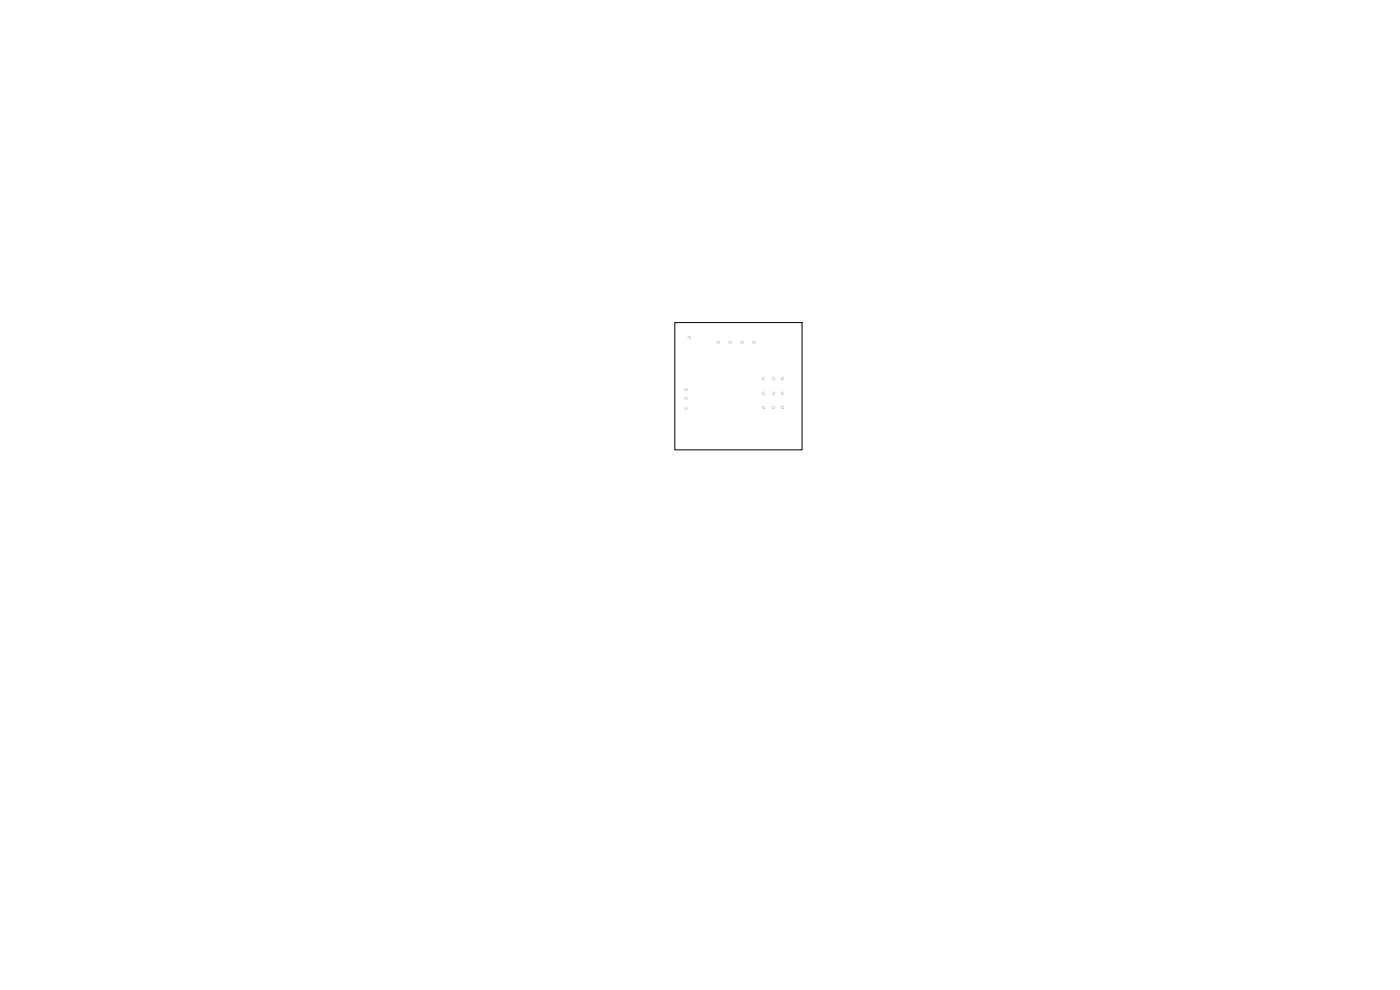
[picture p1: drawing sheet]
<svg xmlns="http://www.w3.org/2000/svg" width="297mm" height="210mm" viewBox="0 0 297 210" stroke-linecap="round" stroke-linejoin="round" font-family="sans-serif">
<path d="M143.2 68.4h27v27h-27z" fill="none" stroke="#000" stroke-width=".21"/>
<g fill="#000" stroke="#000" stroke-width=".21">
<circle cx="146.2" cy="71.7" r=".18"/>
<circle cx="152.3" cy="72.7" r=".17"/>
<circle cx="154.9" cy="72.7" r=".17"/>
<circle cx="157.4" cy="72.7" r=".17"/>
<circle cx="160" cy="72.7" r=".17"/>
<circle cx="145.5" cy="84.6" r=".17"/>
<circle cx="145.5" cy="82.6" r=".17"/>
<circle cx="145.5" cy="86.6" r=".17"/>
<circle cx="162" cy="80.4" r=".18"/>
<circle cx="162" cy="86.4" r=".18"/>
<circle cx="162" cy="83.4" r=".18"/>
<circle cx="164" cy="80.4" r=".18"/>
<circle cx="164" cy="86.4" r=".18"/>
<circle cx="164" cy="83.4" r=".18"/>
<circle cx="166" cy="80.4" r=".18"/>
<circle cx="166" cy="86.4" r=".18"/>
<circle cx="166" cy="83.4" r=".18"/>
</g>
<g fill="#fff" stroke="#fff" stroke-width=".21">
<circle cx="145.5" cy="82.6" r=".17"/>
<circle cx="145.5" cy="84.6" r=".17"/>
<circle cx="145.5" cy="86.6" r=".17"/>
<circle cx="146.2" cy="71.7" r=".18"/>
<circle cx="166" cy="80.4" r=".18"/>
<circle cx="164" cy="80.4" r=".18"/>
<circle cx="162" cy="80.4" r=".18"/>
<circle cx="166" cy="86.4" r=".18"/>
<circle cx="164" cy="86.4" r=".18"/>
<circle cx="162" cy="86.4" r=".18"/>
<circle cx="152.3" cy="72.7" r=".17"/>
<circle cx="154.9" cy="72.7" r=".17"/>
<circle cx="157.4" cy="72.7" r=".17"/>
<circle cx="160" cy="72.7" r=".17"/>
<circle cx="166" cy="83.4" r=".18"/>
<circle cx="164" cy="83.4" r=".18"/>
<circle cx="162" cy="83.4" r=".18"/>
</g>
</svg>
